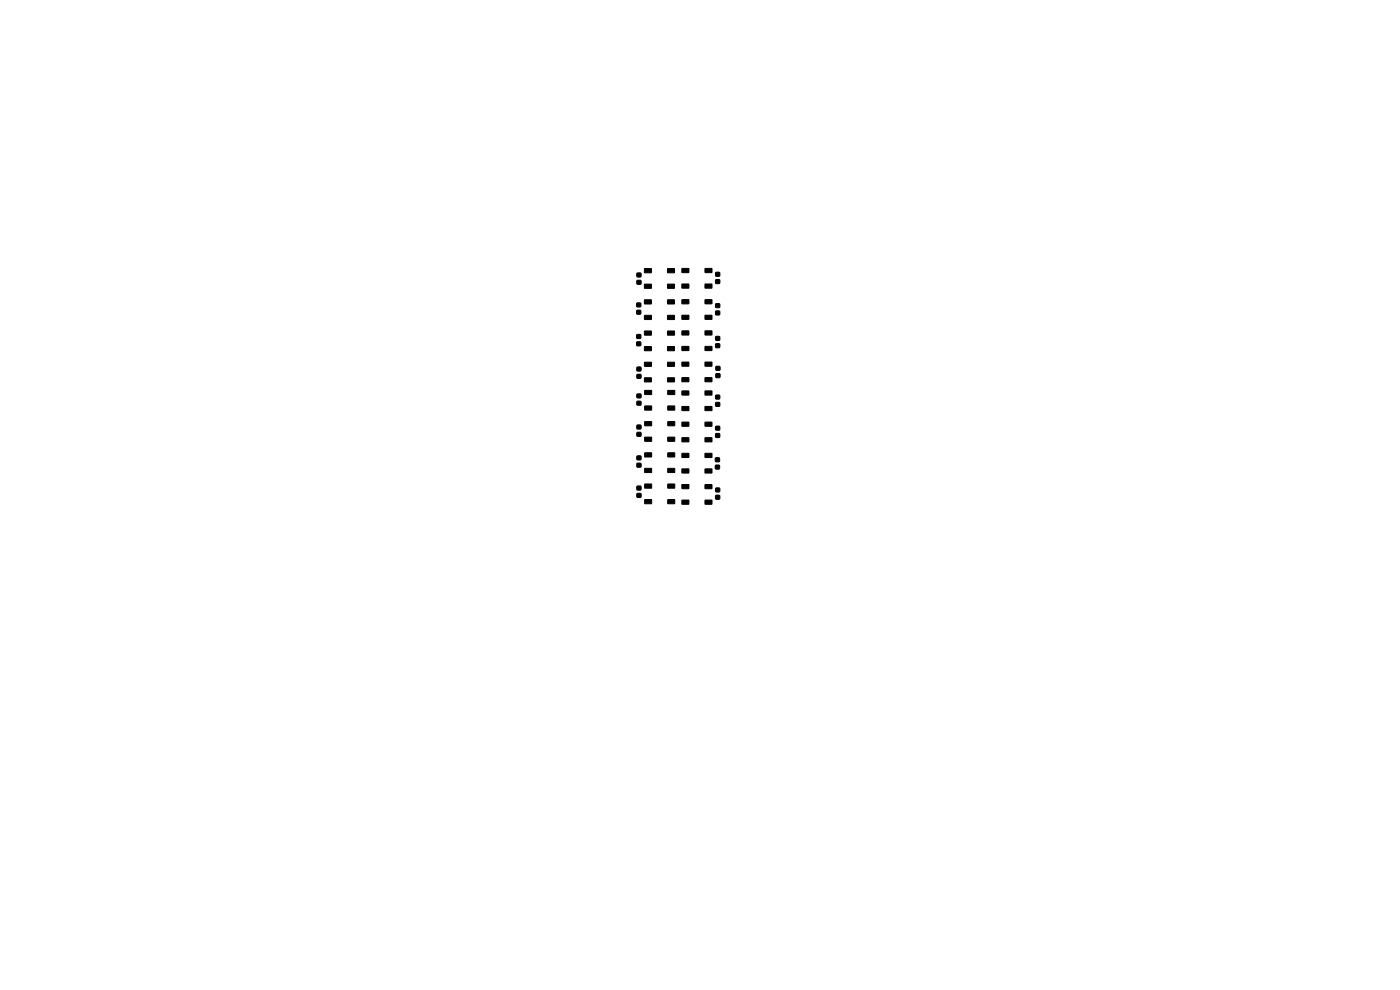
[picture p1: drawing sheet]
<svg xmlns="http://www.w3.org/2000/svg" width="297mm" height="210mm" viewBox="0 0 297 210" stroke-linecap="round" stroke-linejoin="round" font-family="sans-serif">
<g fill="#000" stroke="#000" stroke-width=".21">
<path d="M135.1 59.5h.9v.8h-.9zM135.1 57.9h.9v.8h-.9zM136.7 57h1.4l.1 .8-1.4 .1zM141.6 57h1.4l.1 .8-1.4 .1zM144.7 57l1.4-.1v.9h-1.4zM149.6 57l1.4-.1v.9h-1.4zM151.8 57.8h.9v.8h-.9zM135.1 72.5h.8v.8h-.8zM135.1 71h.8v.8h-.8zM135.1 65.8h.8v.8h-.8zM135.1 64.3h.8v.8h-.8zM135.1 79.4h.9v.8h-.9z"/>
<path d="M135.1 77.9h.9v.8h-.9zM136.7 60.3h1.4l.1 .8-1.4 .1zM136.7 76.9l1.4-.1 .1 .9h-1.4zM136.7 70.2h1.4l.1 .9h-1.4zM136.7 73.5h1.4l.1 .9h-1.4zM136.7 63.6h1.4l.1 .8-1.4 .1zM136.7 66.9h1.4l.1 .8-1.4 .1zM141.6 60.3h1.4l.1 .8-1.4 .1zM141.6 76.9l1.4-.1 .1 .9h-1.4zM141.6 73.5h1.4l.1 .9h-1.4zM141.6 70.2h1.4l.1 .9h-1.4zM141.6 66.9h1.4l.1 .8-1.4 .1z"/>
<path d="M141.6 63.6h1.4l.1 .8-1.4 .1zM144.7 66.9h1.4v.8h-1.4zM144.7 63.6h1.4v.8h-1.4zM144.7 60.3l1.4-.1v.9h-1.4zM144.7 73.5h1.4v.8l-1.4 .1zM144.7 70.2h1.4v.8l-1.4 .1zM144.7 76.8h1.4v.8l-1.4 .1zM149.6 63.6h1.4v.8h-1.4zM149.6 66.9h1.4v.8h-1.4zM149.6 60.3l1.4-.1v.9h-1.4zM149.6 70.2h1.4v.8l-1.4 .1zM149.6 73.5h1.4v.8l-1.4 .1z"/>
<path d="M149.6 76.8h1.4v.8l-1.4 .1zM151.8 59.3h.9v.8h-.9zM151.8 71.4h.9v.8h-.9zM151.8 72.9h.9v.8h-.9zM151.8 64.4h.9v.8h-.9zM151.8 66h.9v.8h-.9zM151.9 77.7h.8v.8h-.8zM135.1 98.3h.9v.8h-.9zM135.1 96.7h.9v.8h-.9zM135.1 85.1h.9v.8h-.9zM135.1 83.6h.9v.8h-.9zM135.1 91.7h.9v.8h-.9z"/>
<path d="M135.1 90.2h.9v.8h-.9zM136.7 80.2l1.4-.1 .1 .9h-1.4zM136.8 82.8h1.4v.9h-1.4zM136.8 86.1h1.4v.9h-1.4zM136.8 89.5l1.4-.1v.9h-1.4zM136.8 92.8l1.4-.1v.9h-1.4zM136.8 96.1h1.4v.8h-1.4zM141.6 80.2l1.4-.1 .1 .9h-1.4zM141.7 86.1h1.4v.9h-1.4zM141.7 82.8h1.4v.9h-1.4zM141.7 92.8l1.4-.1v.9h-1.4zM141.7 89.5l1.4-.1v.9h-1.4z"/>
<path d="M141.7 96.1h1.4v.8h-1.4zM144.7 86.2h1.4v.9h-1.4zM144.7 82.9h1.4v.9h-1.4zM144.7 92.9l1.4-.1v.9h-1.4zM144.7 89.6l1.4-.1v.9h-1.4zM144.7 99.5h1.4v.8h-1.4zM144.7 96.2h1.4v.8h-1.4zM144.7 80.1h1.4v.8l-1.4 .1zM149.6 82.9h1.4v.9h-1.4zM149.6 86.2h1.4v.9h-1.4zM149.6 89.6l1.4-.1v.9h-1.4zM149.6 92.9l1.4-.1v.9h-1.4z"/>
<path d="M149.6 96.2h1.4v.8h-1.4zM149.6 99.5h1.4v.8h-1.4zM149.6 80.1h1.4v.8l-1.4 .1zM151.8 97.1h.8v.8h-.8zM151.8 98.7h.8v.8h-.8zM151.8 90.4h.9v.8h-.9zM151.8 92h.9v.8h-.9zM151.8 83.8h.9v.8h-.9zM151.8 85.4h.9v.8h-.9zM151.9 79.3h.8v.8h-.8zM135.1 104.7h.9v.8h-.9zM135.1 103.1h.9v.8h-.9z"/>
<path d="M136.8 102.7h1.4v.8l-1.4 .1zM136.8 106h1.4v.8l-1.4 .1zM136.8 99.4h1.4v.8h-1.4zM141.7 106h1.4v.8l-1.4 .1zM141.7 102.7h1.4v.8l-1.4 .1zM141.7 99.4h1.4v.8h-1.4zM144.7 106.1h1.4v.8l-1.4 .1zM144.7 102.8h1.4v.8l-1.4 .1zM149.6 102.8h1.4v.8l-1.4 .1zM149.6 106.1h1.4v.8l-1.4 .1zM151.8 103.5h.9v.8h-.9zM151.8 105.1h.9v.8h-.9z"/>
</g>
</svg>
